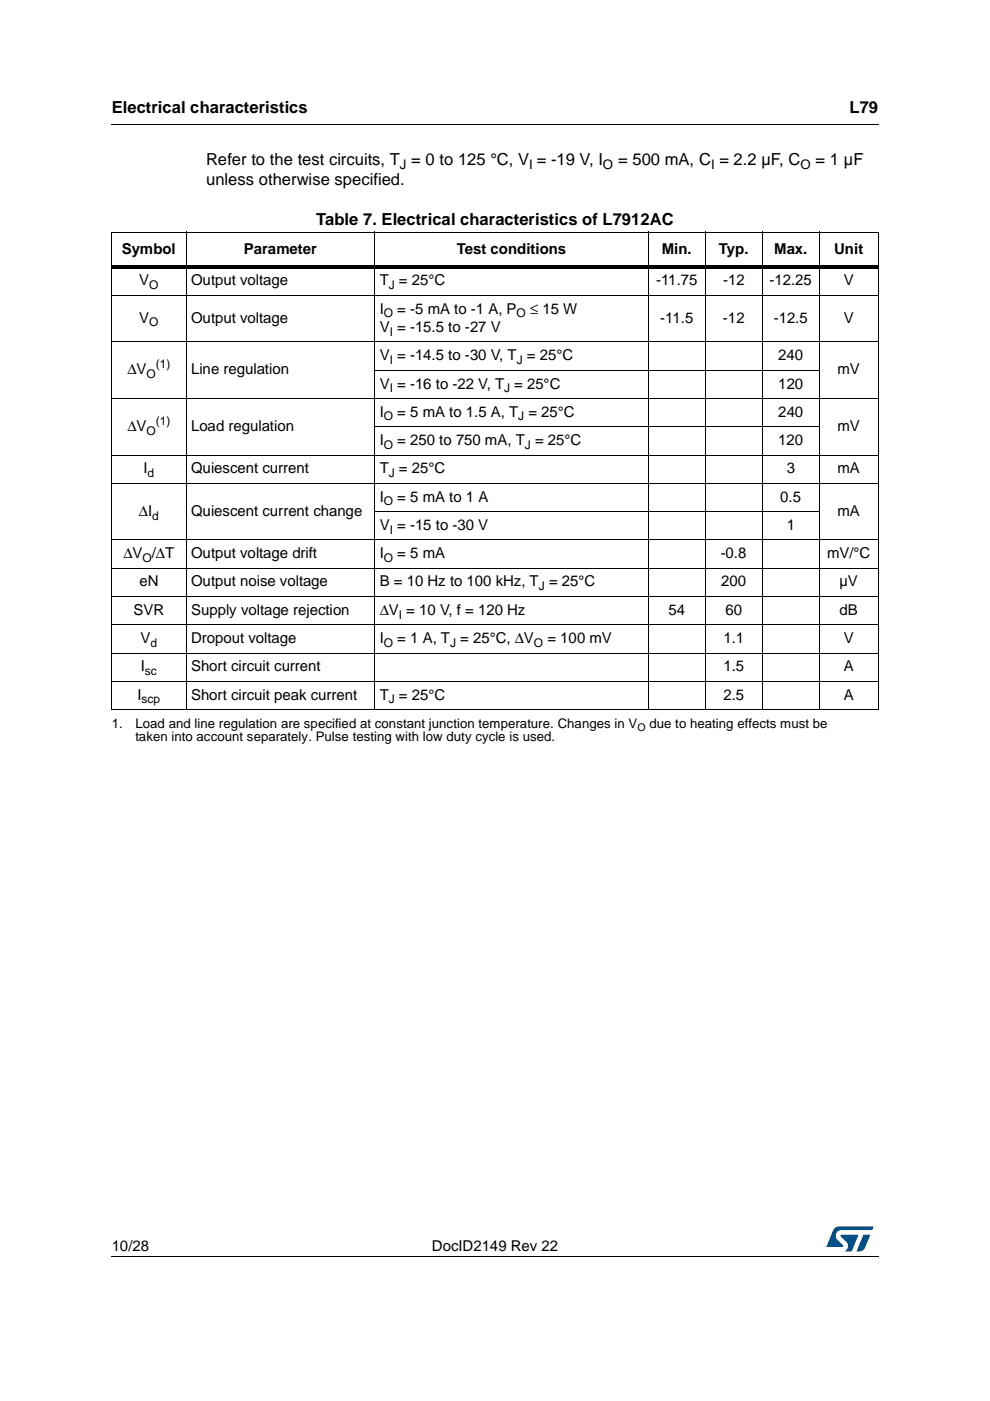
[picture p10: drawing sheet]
<svg xmlns="http://www.w3.org/2000/svg" width="210mm" height="297mm" viewBox="0 0 210 297" stroke-linecap="round" stroke-linejoin="round" font-family="sans-serif">
<defs><g id="words">
<g font-size="3.5">
<text x="23.7" y="23.9">Electrical characteristics</text>
<text x="180.1" y="23.9">L79</text>
<text x="43.7" y="35">Refer to the test circuits, T = 0 to 125 °C, V = -19 V, I</text>
<text x="131.1" y="35">= 500 mA, C = 2.2 µF, C</text>
<text x="172.9" y="35">= 1 µF</text>
<text x="43.7" y="39.2">unless otherwise specified.</text>
<text x="67.1" y="47.7">Table 7. Electrical characteristics of L7912AC</text>
</g>
<g font-size="3.2">
<text x="25.8" y="53.8">Symbol</text>
<text x="51.7" y="53.8">Parameter</text>
<text x="96.9" y="53.8">Test conditions</text>
<text x="140.3" y="53.8">Min.</text>
<text x="152.4" y="53.8">Typ.</text>
<text x="164.1" y="53.8">Max.</text>
<text x="176.9" y="53.8">Unit</text>
<text x="29.5" y="60.5">V</text>
<text x="40.5" y="60.5">Output voltage</text>
<text x="80.5" y="60.5">T = 25°C</text>
<text x="139.1" y="60.5">-11.75</text>
<text x="153.3" y="60.5">-12</text>
<text x="163.2" y="60.5">-12.25</text>
<text x="178.9" y="60.5">V</text>
<text x="29.5" y="68.4">V</text>
<text x="40.5" y="68.4">Output voltage</text>
<text x="80.5" y="66.5">I</text>
<text x="80.5" y="70.4">V = -15.5 to -27 V</text>
<text x="84.2" y="66.5">= -5 mA to -1 A, P</text>
<text x="112.4" y="66.5">≤ 15 W</text>
<text x="140" y="68.4">-11.5</text>
<text x="153.3" y="68.4">-12</text>
<text x="164" y="68.4">-12.5</text>
<text x="178.9" y="68.4">V</text>
<text x="80.5" y="76.4">V = -14.5 to -30 V, T = 25°C</text>
<text x="165" y="76.4">240</text>
<text x="27" y="79.4">ΔV</text>
<text x="40.5" y="79.4">Line regulation</text>
<text x="80.5" y="82.4">V = -16 to -22 V, T = 25°C</text>
<text x="165" y="82.4">120</text>
<text x="177.6" y="79.4">mV</text>
<text x="80.5" y="88.3">I</text>
<text x="84.2" y="88.3">= 5 mA to 1.5 A, T = 25°C</text>
<text x="165" y="88.3">240</text>
<text x="27" y="91.4">ΔV</text>
<text x="40.5" y="91.4">Load regulation</text>
<text x="80.5" y="94.4">I</text>
<text x="84.2" y="94.4">= 250 to 750 mA, T = 25°C</text>
<text x="165" y="94.4">120</text>
<text x="177.6" y="91.4">mV</text>
<text x="30.4" y="100.4">I</text>
<text x="40.5" y="100.4">Quiescent current</text>
<text x="80.5" y="100.4">T = 25°C</text>
<text x="166.8" y="100.4">3</text>
<text x="177.6" y="100.4">mA</text>
<text x="80.5" y="106.3">I</text>
<text x="84.2" y="106.3">= 5 mA to 1 A</text>
<text x="165.4" y="106.3">0.5</text>
<text x="29.5" y="109.3">ΔI</text>
<text x="40.5" y="109.3">Quiescent current change</text>
<text x="80.5" y="112.4">V = -15 to -30 V</text>
<text x="166.8" y="112.4">1</text>
<text x="177.6" y="109.3">mA</text>
<text x="26.2" y="118.4">ΔV /ΔT</text>
<text x="40.5" y="118.4">Output voltage drift</text>
<text x="80.5" y="118.4">I</text>
<text x="84.2" y="118.4">= 5 mA</text>
<text x="152.8" y="118.4">-0.8</text>
<text x="175.3" y="118.4">mV/°C</text>
<text x="29.5" y="124.3">eN</text>
<text x="40.5" y="124.3">Output noise voltage</text>
<text x="80.5" y="124.3">B = 10 Hz to 100 kHz, T = 25°C</text>
<text x="152.9" y="124.3">200</text>
<text x="178" y="124.3">µV</text>
<text x="28.3" y="130.3">SVR</text>
<text x="40.5" y="130.3">Supply voltage rejection</text>
<text x="80.5" y="130.3">ΔV = 10 V, f = 120 Hz</text>
<text x="141.7" y="130.3">54</text>
<text x="153.8" y="130.3">60</text>
<text x="178" y="130.3">dB</text>
<text x="29.8" y="136.4">V</text>
<text x="40.5" y="136.4">Dropout voltage</text>
<text x="80.5" y="136.4">I</text>
<text x="84.2" y="136.4">= 1 A, T = 25°C, ΔV</text>
<text x="116.1" y="136.4">= 100 mV</text>
<text x="153.4" y="136.4">1.1</text>
<text x="178.9" y="136.4">V</text>
<text x="29.8" y="142.3">I</text>
<text x="40.5" y="142.3">Short circuit current</text>
<text x="153.4" y="142.3">1.5</text>
<text x="178.9" y="142.3">A</text>
<text x="29.2" y="148.3">I</text>
<text x="40.5" y="148.3">Short circuit peak current</text>
<text x="80.5" y="148.3">T = 25°C</text>
<text x="153.4" y="148.3">2.5</text>
<text x="178.9" y="148.3">A</text>
<text x="23.7" y="265.1">10/28</text>
<text x="91.6" y="265.1">DocID2149 Rev 22</text>
</g>
<g font-size="2.8">
<text x="84.8" y="35.9">J</text>
<text x="112.2" y="35.9">I</text>
<text x="127.8" y="35.9">O</text>
<text x="150.7" y="35.9">I</text>
<text x="169.7" y="35.9">O</text>
<text x="23.7" y="154.3">1.</text>
<text x="28.7" y="154.3">Load and line regulation are specified at constant junction temperature. Changes in V</text>
<text x="137.7" y="154.3">due to heating effects must be</text>
<text x="28.7" y="157.1">taken into account separately. Pulse testing with low duty cycle is used.</text>
</g>
<g font-size="2.5">
<text x="31.6" y="61.3">O</text>
<text x="82.4" y="61.3">J</text>
<text x="31.6" y="69.2">O</text>
<text x="81.4" y="67.3">O</text>
<text x="82.6" y="71.2">I</text>
<text x="109.5" y="67.3">O</text>
<text x="82.6" y="77.2">I</text>
<text x="109.6" y="77.2">J</text>
<text x="31.1" y="80.2">O</text>
<text x="33" y="78.1">(1)</text>
<text x="82.6" y="83.1">I</text>
<text x="106.9" y="83.1">J</text>
<text x="81.4" y="89.2">O</text>
<text x="109.9" y="89.2">J</text>
<text x="31.1" y="92.2">O</text>
<text x="33" y="90.1">(1)</text>
<text x="81.4" y="95.2">O</text>
<text x="111.3" y="95.2">J</text>
<text x="31.3" y="101.1">d</text>
<text x="82.4" y="101.1">J</text>
<text x="81.4" y="107.1">O</text>
<text x="32.3" y="110.2">d</text>
<text x="82.6" y="113.2">I</text>
<text x="30.2" y="119.1">O</text>
<text x="81.4" y="119.1">O</text>
<text x="114.3" y="125.1">J</text>
<text x="84.5" y="131.1">I</text>
<text x="31.9" y="137.1">d</text>
<text x="81.4" y="137.1">O</text>
<text x="95.4" y="137.1">J</text>
<text x="113.2" y="137.1">O</text>
<text x="30.7" y="143.1">sc</text>
<text x="30" y="149.1">scp</text>
<text x="82.4" y="149.1">J</text>
</g>
<text font-size="2.2" x="135.2" y="155">O</text>
</g></defs>
<path d="M23.6 26.2l.1 .2zM23.6 266.3l.1 .1z" fill="#000"/>
<path d="M23.7 26.3h162.6M23.7 266.4h162.6" fill="none" stroke="#000" stroke-width=".21"/>
<path d="M175.2 260h10v5.3h-10z" fill="#fff"/>
<g fill="#005189">
<path d="M176.9 260.5l1-.5 7.3 .1-.3 .7h-6.4a1.31 1.31 0 0 0-1.3 1.1 1.31 1.31 0 0 0 .8 1.4l.7 .7 .1 .3-3.6 .1z"/>
<path d="M183.1 261.8h1.4l-.6 1.6a2.16 2.16 0 0 1-1.3 1.9l-1-.1z"/>
<path d="M178.3 261.8l3.7 .1-1.4 3.3-1.5 .1a1.43 1.43 0 0 0 .6-1.7l-1.4-1.4z"/>
</g>
<g fill="none" stroke="#000" stroke-width=".21">
<path d="M23.6 49.2h162.7M23.7 49.3v101.1M39.5 49.1v101.4M79.5 49.1v101.4M137.5 49.1v101.4M149.5 49.1v101.4M161.6 49.1v101.4M173.7 49.1v101.4M186.2 49.3v101.1M23.6 62.6h162.7M23.6 72.5h162.7M79.4 78.5h94.4"/>
<path d="M23.6 84.5h162.7M23.6 96.5h162.7M79.4 90.5h94.4M23.6 102.5h162.7M23.6 114.5h162.7M79.4 108.5h94.4M23.6 120.5h162.7M23.6 126.4h162.7M23.6 132.5h162.7M23.6 138.5h162.7M23.6 144.4h162.7M23.6 150.5h162.7"/>
</g>
<path d="M23.6 56.3h162.7v.7h-162.7z" fill="#000"/>
<use href="#words"/>
</svg>
